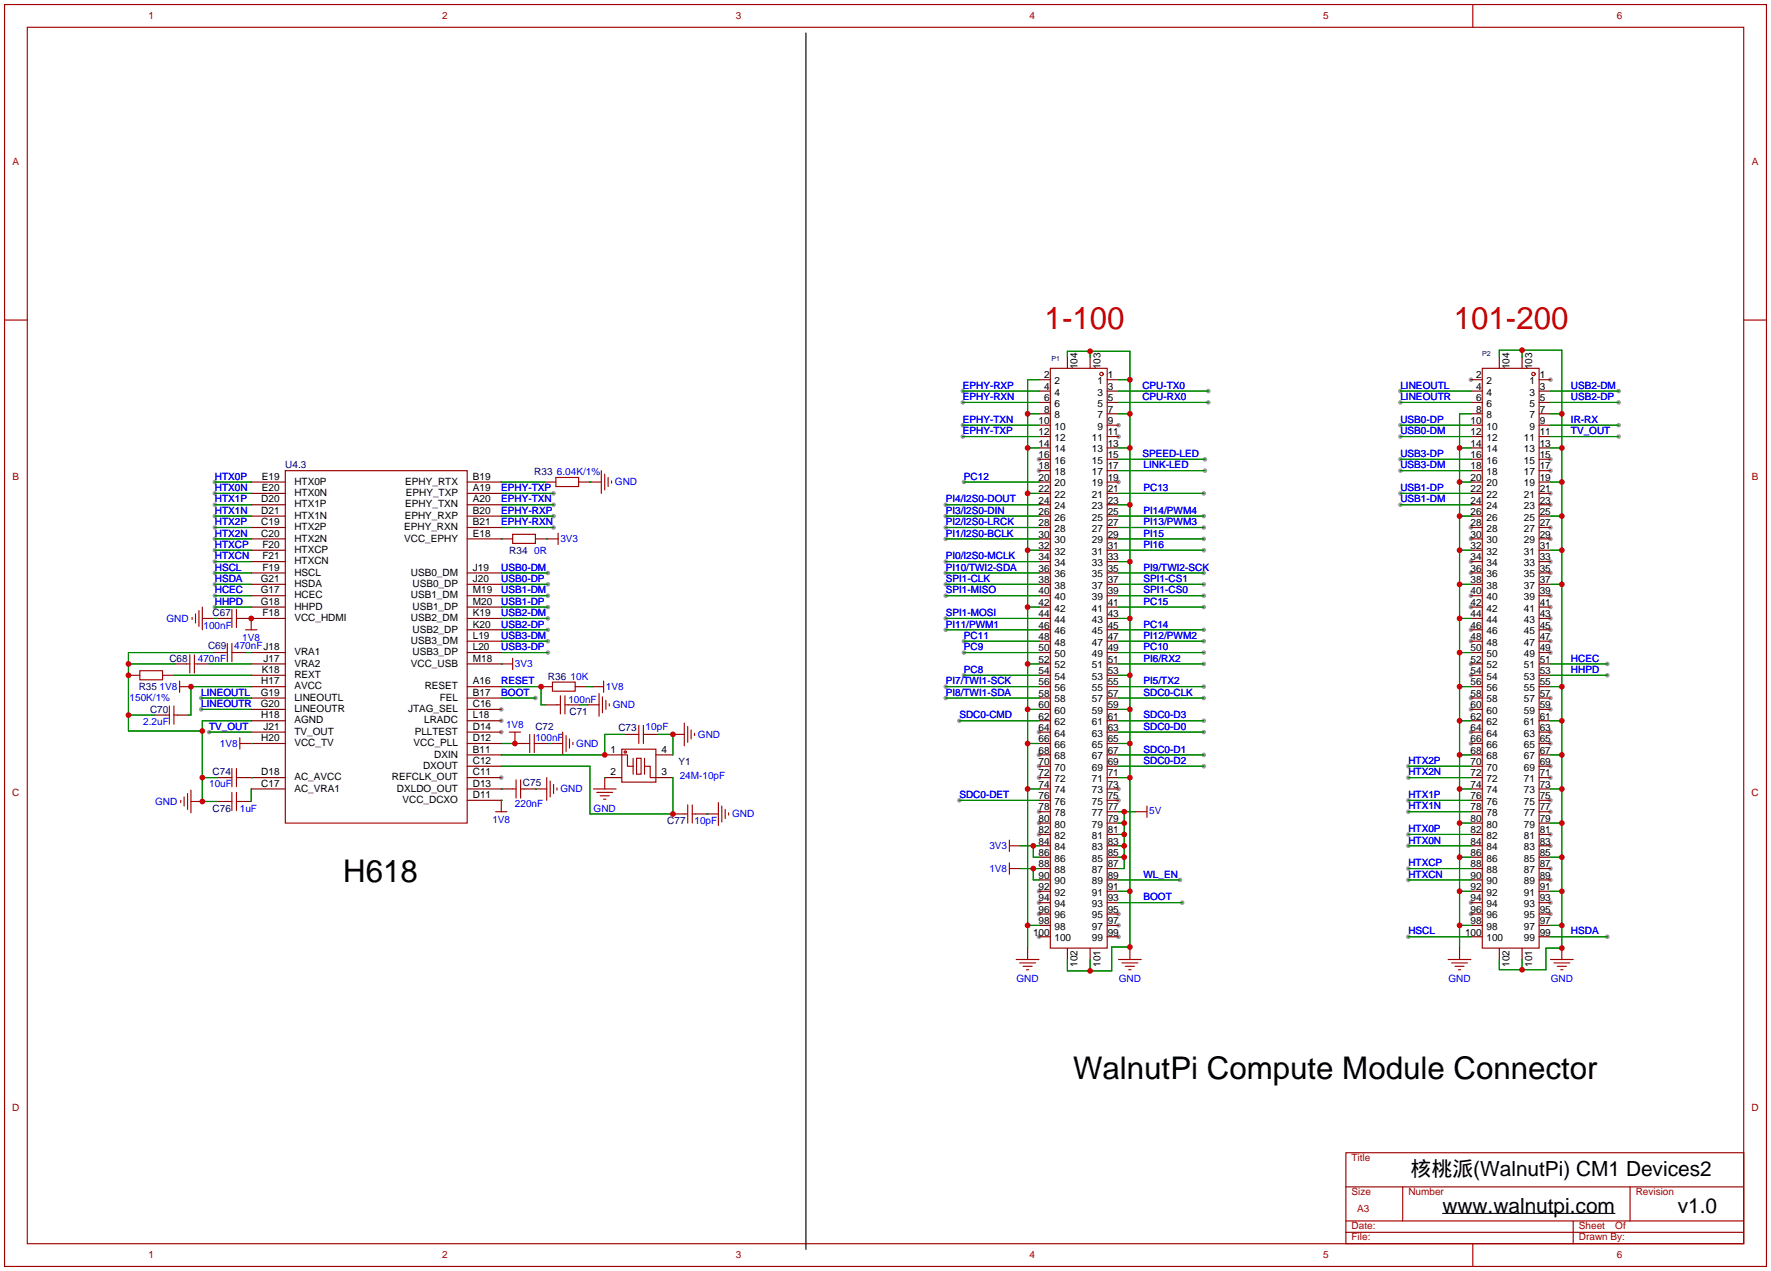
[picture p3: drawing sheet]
<svg xmlns="http://www.w3.org/2000/svg" width="396mm" height="284mm" viewBox="0 0 396 284" stroke-linecap="round" stroke-linejoin="round" font-family="sans-serif">
<defs><g id="words">
<g font-size="7" fill="#f00">
<text x="233.4" y="73.4">1-100</text>
<text x="324.9" y="73.4">101-200</text>
</g>
<g font-size="7">
<text x="76.7" y="197.1">H618</text>
<text x="239.8" y="241">WalnutPi Compute Module Connector</text>
</g>
<g font-size="4.7">
<text x="315.2" y="262.8">核桃派(WalnutPi) CM1 Devices2</text>
<text x="322.3" y="270.9">www.walnutpi.com</text>
<text x="374.9" y="270.9">v1.0</text>
</g>
<g font-size="2.2" fill="#a00000">
<text x="33.2" y="4.2">1</text>
<text x="98.8" y="4.2">2</text>
<text x="164.4" y="4.2">3</text>
<text x="230.1" y="4.2">4</text>
<text x="295.7" y="4.2">5</text>
<text x="361.3" y="4.2">6</text>
<text x="2.8" y="36.9">A</text>
<text x="391.4" y="36.9">A</text>
<text x="2.8" y="107.4">B</text>
<text x="391.4" y="107.4">B</text>
<text x="2.7" y="177.8">C</text>
<text x="391.4" y="177.8">C</text>
<text x="2.7" y="248.3">D</text>
<text x="391.4" y="248.3">D</text>
<text x="302" y="259.3">Title</text>
<text x="302" y="266.9">Size</text>
<text x="314.7" y="266.9">Number</text>
<text x="365.5" y="266.9">Revision</text>
<text x="302" y="274.5">Date:</text>
<text x="303.3" y="270.7">A3</text>
<text x="352.8" y="274.5">Sheet</text>
<text x="360.9" y="274.5">Of</text>
<text x="33.2" y="281">1</text>
<text x="98.8" y="281">2</text>
<text x="164.4" y="281">3</text>
<text x="230.1" y="281">4</text>
<text x="295.7" y="281">5</text>
<text x="302" y="277.1">File:</text>
<text x="352.8" y="277.1">Drawn By:</text>
<text x="361.3" y="281">6</text>
</g>
<g font-size="2.2">
<text x="240.8" y="82.5" transform="rotate(-90 240.8 82.5)">104</text>
<text x="245.9" y="82.5" transform="rotate(-90 245.9 82.5)">103</text>
<text x="337.3" y="82.5" transform="rotate(-90 337.3 82.5)">104</text>
<text x="342.4" y="82.5" transform="rotate(-90 342.4 82.5)">103</text>
<text x="233.3" y="89.6">6</text>
<text x="233.3" y="87.1">4</text>
<text x="233.3" y="84.6">2</text>
<text x="235.6" y="88.4">4</text>
<text x="235.6" y="85.8">2</text>
<text x="245.2" y="85.8">1</text>
<text x="245.2" y="88.4">3</text>
<text x="247.5" y="84.6">1</text>
<text x="247.5" y="87.1">3</text>
<text x="247.5" y="89.6">5</text>
<text x="329.8" y="89.6">6</text>
<text x="329.8" y="87.1">4</text>
<text x="329.8" y="84.6">2</text>
<text x="332.2" y="88.4">4</text>
<text x="332.2" y="85.8">2</text>
<text x="341.7" y="85.8">1</text>
<text x="341.7" y="88.4">3</text>
<text x="344" y="84.6">1</text>
<text x="344" y="87.1">3</text>
<text x="344" y="89.6">5</text>
<text x="232.1" y="94.7">10</text>
<text x="233.3" y="92.2">8</text>
<text x="235.6" y="96">10</text>
<text x="235.6" y="93.5">8</text>
<text x="235.6" y="90.9">6</text>
<text x="245.2" y="90.9">5</text>
<text x="245.2" y="93.5">7</text>
<text x="245.2" y="96">9</text>
<text x="247.5" y="92.2">7</text>
<text x="247.5" y="94.7">9</text>
<text x="328.6" y="94.7">10</text>
<text x="329.8" y="92.2">8</text>
<text x="332.2" y="96">10</text>
<text x="332.2" y="93.5">8</text>
<text x="332.2" y="90.9">6</text>
<text x="341.7" y="90.9">5</text>
<text x="341.7" y="93.5">7</text>
<text x="341.7" y="96">9</text>
<text x="344" y="92.2">7</text>
<text x="344" y="94.7">9</text>
<text x="232.1" y="99.8">14</text>
<text x="232.1" y="97.3">12</text>
<text x="235.6" y="101.1">14</text>
<text x="235.6" y="98.5">12</text>
<text x="244" y="98.5">11</text>
<text x="244" y="101.1">13</text>
<text x="247.5" y="97.3">11</text>
<text x="247.5" y="99.8">13</text>
<text x="328.6" y="99.8">14</text>
<text x="328.6" y="97.3">12</text>
<text x="332.2" y="101.1">14</text>
<text x="332.2" y="98.5">12</text>
<text x="340.5" y="98.5">11</text>
<text x="340.5" y="101.1">13</text>
<text x="344" y="97.3">11</text>
<text x="344" y="99.8">13</text>
<text x="58.5" y="107.2">E19</text>
<text x="105.7" y="107.2">B19</text>
<text x="232.1" y="107.4">20</text>
<text x="232.1" y="104.9">18</text>
<text x="232.1" y="102.3">16</text>
<text x="235.6" y="106.2">18</text>
<text x="235.6" y="103.6">16</text>
<text x="244" y="103.6">15</text>
<text x="244" y="106.2">17</text>
<text x="247.5" y="102.3">15</text>
<text x="247.5" y="104.9">17</text>
<text x="247.5" y="107.4">19</text>
<text x="328.6" y="107.4">20</text>
<text x="328.6" y="104.9">18</text>
<text x="328.6" y="102.3">16</text>
<text x="332.2" y="106.2">18</text>
<text x="332.2" y="103.6">16</text>
<text x="340.5" y="103.6">15</text>
<text x="340.5" y="106.2">17</text>
<text x="344" y="102.3">15</text>
<text x="344" y="104.9">17</text>
<text x="344" y="107.4">19</text>
<text x="58.4" y="112.3">D20</text>
<text x="58.5" y="109.7">E20</text>
<text x="65.8" y="108.3">HTX0P</text>
<text x="65.8" y="110.8">HTX0N</text>
<text x="65.8" y="113.4">HTX1P</text>
<text x="90.6" y="108.3">EPHY_RTX</text>
<text x="90.6" y="113.4">EPHY_TXN</text>
<text x="90.7" y="110.8">EPHY_TXP</text>
<text x="105.7" y="109.7">A19</text>
<text x="105.7" y="112.3">A20</text>
<text x="232.1" y="112.5">24</text>
<text x="232.1" y="110">22</text>
<text x="235.6" y="113.8">24</text>
<text x="235.6" y="111.2">22</text>
<text x="235.6" y="108.7">20</text>
<text x="244" y="108.7">19</text>
<text x="244" y="111.2">21</text>
<text x="244" y="113.8">23</text>
<text x="247.5" y="110">21</text>
<text x="247.5" y="112.5">23</text>
<text x="328.6" y="112.5">24</text>
<text x="328.6" y="110">22</text>
<text x="332.2" y="113.8">24</text>
<text x="332.2" y="111.2">22</text>
<text x="332.2" y="108.7">20</text>
<text x="340.5" y="108.7">19</text>
<text x="340.5" y="111.2">21</text>
<text x="340.5" y="113.8">23</text>
<text x="344" y="110">21</text>
<text x="344" y="112.5">23</text>
<text x="58.4" y="114.8">D21</text>
<text x="58.4" y="117.3">C19</text>
<text x="58.4" y="119.9">C20</text>
<text x="65.8" y="115.9">HTX1N</text>
<text x="65.8" y="118.5">HTX2P</text>
<text x="90.3" y="118.5">EPHY_RXN</text>
<text x="90.4" y="115.9">EPHY_RXP</text>
<text x="105.7" y="114.8">B20</text>
<text x="105.7" y="117.3">B21</text>
<text x="105.7" y="119.9">E18</text>
<text x="232.1" y="117.6">28</text>
<text x="232.1" y="115">26</text>
<text x="235.6" y="118.9">28</text>
<text x="235.6" y="116.3">26</text>
<text x="244" y="116.3">25</text>
<text x="244" y="118.9">27</text>
<text x="247.5" y="115">25</text>
<text x="247.5" y="117.6">27</text>
<text x="328.6" y="117.6">28</text>
<text x="328.6" y="115">26</text>
<text x="332.2" y="118.9">28</text>
<text x="332.2" y="116.3">26</text>
<text x="340.5" y="116.3">25</text>
<text x="340.5" y="118.9">27</text>
<text x="344" y="115">25</text>
<text x="344" y="117.6">27</text>
<text x="58.6" y="122.4">F20</text>
<text x="58.6" y="125">F21</text>
<text x="65.8" y="121">HTX2N</text>
<text x="65.8" y="123.5">HTXCP</text>
<text x="90.3" y="121">VCC_EPHY</text>
<text x="232.1" y="125.2">34</text>
<text x="232.1" y="122.7">32</text>
<text x="232.1" y="120.1">30</text>
<text x="235.6" y="123.9">32</text>
<text x="235.6" y="121.4">30</text>
<text x="244" y="121.4">29</text>
<text x="244" y="123.9">31</text>
<text x="247.5" y="120.1">29</text>
<text x="247.5" y="122.7">31</text>
<text x="247.5" y="125.2">33</text>
<text x="328.6" y="125.2">34</text>
<text x="328.6" y="122.7">32</text>
<text x="328.6" y="120.1">30</text>
<text x="332.2" y="123.9">32</text>
<text x="332.2" y="121.4">30</text>
<text x="340.5" y="121.4">29</text>
<text x="340.5" y="123.9">31</text>
<text x="344" y="120.1">29</text>
<text x="344" y="122.7">31</text>
<text x="344" y="125.2">33</text>
<text x="58.3" y="130">G21</text>
<text x="58.6" y="127.5">F19</text>
<text x="65.8" y="126.1">HTXCN</text>
<text x="65.8" y="128.6">HSCL</text>
<text x="65.8" y="131.2">HSDA</text>
<text x="91.8" y="128.6">USB0_DM</text>
<text x="92.2" y="131.2">USB0_DP</text>
<text x="105.7" y="127.5">J19</text>
<text x="105.7" y="130">J20</text>
<text x="232.1" y="130.3">38</text>
<text x="232.1" y="127.7">36</text>
<text x="235.6" y="131.6">38</text>
<text x="235.6" y="129">36</text>
<text x="235.6" y="126.5">34</text>
<text x="244" y="126.5">33</text>
<text x="244" y="129">35</text>
<text x="244" y="131.6">37</text>
<text x="247.5" y="127.7">35</text>
<text x="247.5" y="130.3">37</text>
<text x="328.6" y="130.3">38</text>
<text x="328.6" y="127.7">36</text>
<text x="332.2" y="131.6">38</text>
<text x="332.2" y="129">36</text>
<text x="332.2" y="126.5">34</text>
<text x="340.5" y="126.5">33</text>
<text x="340.5" y="129">35</text>
<text x="340.5" y="131.6">37</text>
<text x="344" y="127.7">35</text>
<text x="344" y="130.3">37</text>
<text x="58.3" y="132.6">G17</text>
<text x="58.3" y="135.1">G18</text>
<text x="58.6" y="137.7">F18</text>
<text x="65.8" y="133.7">HCEC</text>
<text x="65.8" y="136.2">HHPD</text>
<text x="91.8" y="133.7">USB1_DM</text>
<text x="92.2" y="136.2">USB1_DP</text>
<text x="105.7" y="132.6">M19</text>
<text x="105.7" y="135.1">M20</text>
<text x="105.7" y="137.7">K19</text>
<text x="232.1" y="137.9">44</text>
<text x="232.1" y="135.4">42</text>
<text x="232.1" y="132.8">40</text>
<text x="235.6" y="136.6">42</text>
<text x="235.6" y="134.1">40</text>
<text x="244" y="134.1">39</text>
<text x="244" y="136.6">41</text>
<text x="247.5" y="132.8">39</text>
<text x="247.5" y="135.4">41</text>
<text x="247.5" y="137.9">43</text>
<text x="328.6" y="137.9">44</text>
<text x="328.6" y="135.4">42</text>
<text x="328.6" y="132.8">40</text>
<text x="332.2" y="136.6">42</text>
<text x="332.2" y="134.1">40</text>
<text x="340.5" y="134.1">39</text>
<text x="340.5" y="136.6">41</text>
<text x="344" y="132.8">39</text>
<text x="344" y="135.4">41</text>
<text x="344" y="137.9">43</text>
<text x="65.8" y="138.8">VCC_HDMI</text>
<text x="91.8" y="138.8">USB2_DM</text>
<text x="91.8" y="143.9">USB3_DM</text>
<text x="92.2" y="141.3">USB2_DP</text>
<text x="105.7" y="140.2">K20</text>
<text x="105.7" y="142.7">L19</text>
<text x="232.1" y="143">48</text>
<text x="232.1" y="140.4">46</text>
<text x="235.6" y="141.7">46</text>
<text x="235.6" y="139.2">44</text>
<text x="244" y="139.2">43</text>
<text x="244" y="141.7">45</text>
<text x="247.5" y="140.4">45</text>
<text x="247.5" y="143">47</text>
<text x="328.6" y="143">48</text>
<text x="328.6" y="140.4">46</text>
<text x="332.2" y="141.7">46</text>
<text x="332.2" y="139.2">44</text>
<text x="340.5" y="139.2">43</text>
<text x="340.5" y="141.7">45</text>
<text x="344" y="140.4">45</text>
<text x="344" y="143">47</text>
<text x="58.9" y="147.8">J17</text>
<text x="65.8" y="146.4">VRA1</text>
<text x="65.8" y="148.9">VRA2</text>
<text x="91.8" y="148.9">VCC_USB</text>
<text x="92.2" y="146.4">USB3_DP</text>
<text x="105.7" y="145.3">L20</text>
<text x="105.7" y="147.8">M18</text>
<text x="232.1" y="148.1">52</text>
<text x="232.1" y="145.5">50</text>
<text x="235.6" y="149.3">52</text>
<text x="235.6" y="146.8">50</text>
<text x="235.6" y="144.3">48</text>
<text x="244" y="144.3">47</text>
<text x="244" y="146.8">49</text>
<text x="244" y="149.3">51</text>
<text x="247.5" y="145.5">49</text>
<text x="247.5" y="148.1">51</text>
<text x="328.6" y="148.1">52</text>
<text x="328.6" y="145.5">50</text>
<text x="332.2" y="149.3">52</text>
<text x="332.2" y="146.8">50</text>
<text x="332.2" y="144.3">48</text>
<text x="340.5" y="144.3">47</text>
<text x="340.5" y="146.8">49</text>
<text x="340.5" y="149.3">51</text>
<text x="344" y="145.5">49</text>
<text x="344" y="148.1">51</text>
<text x="58.3" y="155.4">G19</text>
<text x="58.4" y="152.9">H17</text>
<text x="58.5" y="150.4">K18</text>
<text x="65.8" y="151.5">REXT</text>
<text x="65.8" y="154">AVCC</text>
<text x="94.9" y="154">RESET</text>
<text x="105.7" y="152.9">A16</text>
<text x="105.7" y="155.4">B17</text>
<text x="232.1" y="155.7">58</text>
<text x="232.1" y="153.1">56</text>
<text x="232.1" y="150.6">54</text>
<text x="235.6" y="154.4">56</text>
<text x="235.6" y="151.9">54</text>
<text x="244" y="151.9">53</text>
<text x="244" y="154.4">55</text>
<text x="247.5" y="150.6">53</text>
<text x="247.5" y="153.1">55</text>
<text x="247.5" y="155.7">57</text>
<text x="328.6" y="155.7">58</text>
<text x="328.6" y="153.1">56</text>
<text x="328.6" y="150.6">54</text>
<text x="332.2" y="154.4">56</text>
<text x="332.2" y="151.9">54</text>
<text x="340.5" y="151.9">53</text>
<text x="340.5" y="154.4">55</text>
<text x="344" y="150.6">53</text>
<text x="344" y="153.1">55</text>
<text x="344" y="155.7">57</text>
<text x="58.3" y="158">G20</text>
<text x="58.4" y="160.5">H18</text>
<text x="65.8" y="156.6">LINEOUTL</text>
<text x="65.8" y="159.1">LINEOUTR</text>
<text x="65.8" y="161.6">AGND</text>
<text x="91.2" y="159.1">JTAG_SEL</text>
<text x="94.8" y="161.6">LRADC</text>
<text x="98.3" y="156.6">FEL</text>
<text x="105.7" y="158">C16</text>
<text x="105.7" y="160.5">L18</text>
<text x="232.1" y="160.8">62</text>
<text x="232.1" y="158.2">60</text>
<text x="235.6" y="159.5">60</text>
<text x="235.6" y="157">58</text>
<text x="244" y="157">57</text>
<text x="244" y="159.5">59</text>
<text x="247.5" y="158.2">59</text>
<text x="247.5" y="160.8">61</text>
<text x="328.6" y="160.8">62</text>
<text x="328.6" y="158.2">60</text>
<text x="332.2" y="159.5">60</text>
<text x="332.2" y="157">58</text>
<text x="340.5" y="157">57</text>
<text x="340.5" y="159.5">59</text>
<text x="344" y="158.2">59</text>
<text x="344" y="160.8">61</text>
<text x="58.4" y="165.6">H20</text>
<text x="58.9" y="163.1">J21</text>
<text x="65.8" y="164.2">TV_OUT</text>
<text x="65.8" y="166.7">VCC_TV</text>
<text x="92.4" y="166.7">VCC_PLL</text>
<text x="92.7" y="164.2">PLLTEST</text>
<text x="105.7" y="165.6">D12</text>
<text x="105.7" y="163.1">D14</text>
<text x="232.1" y="165.8">66</text>
<text x="232.1" y="163.3">64</text>
<text x="235.6" y="167.1">66</text>
<text x="235.6" y="164.6">64</text>
<text x="235.6" y="162">62</text>
<text x="244" y="162">61</text>
<text x="244" y="164.6">63</text>
<text x="244" y="167.1">65</text>
<text x="247.5" y="163.3">63</text>
<text x="247.5" y="165.8">65</text>
<text x="328.6" y="165.8">66</text>
<text x="328.6" y="163.3">64</text>
<text x="332.2" y="167.1">66</text>
<text x="332.2" y="164.6">64</text>
<text x="332.2" y="162">62</text>
<text x="340.5" y="162">61</text>
<text x="340.5" y="164.6">63</text>
<text x="340.5" y="167.1">65</text>
<text x="344" y="163.3">63</text>
<text x="344" y="165.8">65</text>
<text x="58.4" y="173.2">D18</text>
<text x="94.5" y="171.8">DXOUT</text>
<text x="97" y="169.3">DXIN</text>
<text x="105.7" y="168.1">B11</text>
<text x="105.7" y="170.7">C12</text>
<text x="105.7" y="173.2">C11</text>
<text x="136.4" y="168.1">1</text>
<text x="136.4" y="173.2">2</text>
<text x="147.8" y="173.2">3</text>
<text x="147.8" y="168.1">4</text>
<text x="232.1" y="173.5">72</text>
<text x="232.1" y="170.9">70</text>
<text x="232.1" y="168.4">68</text>
<text x="235.6" y="172.2">70</text>
<text x="235.6" y="169.7">68</text>
<text x="244" y="169.7">67</text>
<text x="244" y="172.2">69</text>
<text x="247.5" y="168.4">67</text>
<text x="247.5" y="170.9">69</text>
<text x="247.5" y="173.5">71</text>
<text x="328.6" y="173.5">72</text>
<text x="328.6" y="170.9">70</text>
<text x="328.6" y="168.4">68</text>
<text x="332.2" y="172.2">70</text>
<text x="332.2" y="169.7">68</text>
<text x="340.5" y="169.7">67</text>
<text x="340.5" y="172.2">69</text>
<text x="344" y="168.4">67</text>
<text x="344" y="170.9">69</text>
<text x="344" y="173.5">71</text>
<text x="58.4" y="175.8">C17</text>
<text x="65.8" y="174.3">AC_AVCC</text>
<text x="65.8" y="176.9">AC_VRA1</text>
<text x="87.6" y="174.3">REFCLK_OUT</text>
<text x="88.7" y="176.9">DXLDO_OUT</text>
<text x="89.9" y="179.4">VCC_DCXO</text>
<text x="105.7" y="178.3">D11</text>
<text x="105.7" y="175.8">D13</text>
<text x="232.1" y="178.5">76</text>
<text x="232.1" y="176">74</text>
<text x="235.6" y="179.8">76</text>
<text x="235.6" y="177.3">74</text>
<text x="235.6" y="174.7">72</text>
<text x="244" y="174.7">71</text>
<text x="244" y="177.3">73</text>
<text x="244" y="179.8">75</text>
<text x="247.5" y="176">73</text>
<text x="247.5" y="178.5">75</text>
<text x="328.6" y="178.5">76</text>
<text x="328.6" y="176">74</text>
<text x="332.2" y="179.8">76</text>
<text x="332.2" y="177.3">74</text>
<text x="332.2" y="174.7">72</text>
<text x="340.5" y="174.7">71</text>
<text x="340.5" y="177.3">73</text>
<text x="340.5" y="179.8">75</text>
<text x="344" y="176">73</text>
<text x="344" y="178.5">75</text>
<text x="232.1" y="183.6">80</text>
<text x="232.1" y="181.1">78</text>
<text x="235.6" y="184.9">80</text>
<text x="235.6" y="182.4">78</text>
<text x="244" y="182.4">77</text>
<text x="244" y="184.9">79</text>
<text x="247.5" y="181.1">77</text>
<text x="247.5" y="183.6">79</text>
<text x="328.6" y="183.6">80</text>
<text x="328.6" y="181.1">78</text>
<text x="332.2" y="184.9">80</text>
<text x="332.2" y="182.4">78</text>
<text x="340.5" y="182.4">77</text>
<text x="340.5" y="184.9">79</text>
<text x="344" y="181.1">77</text>
<text x="344" y="183.6">79</text>
<text x="232.1" y="191.2">86</text>
<text x="232.1" y="188.7">84</text>
<text x="232.1" y="186.2">82</text>
<text x="235.6" y="190">84</text>
<text x="235.6" y="187.4">82</text>
<text x="244" y="187.4">81</text>
<text x="244" y="190">83</text>
<text x="247.5" y="186.2">81</text>
<text x="247.5" y="188.7">83</text>
<text x="247.5" y="191.2">85</text>
<text x="328.6" y="191.2">86</text>
<text x="328.6" y="188.7">84</text>
<text x="328.6" y="186.2">82</text>
<text x="332.2" y="190">84</text>
<text x="332.2" y="187.4">82</text>
<text x="340.5" y="187.4">81</text>
<text x="340.5" y="190">83</text>
<text x="344" y="186.2">81</text>
<text x="344" y="188.7">83</text>
<text x="344" y="191.2">85</text>
<text x="232.1" y="196.3">90</text>
<text x="232.1" y="193.8">88</text>
<text x="235.6" y="197.6">90</text>
<text x="235.6" y="195.1">88</text>
<text x="235.6" y="192.5">86</text>
<text x="244" y="192.5">85</text>
<text x="244" y="195.1">87</text>
<text x="244" y="197.6">89</text>
<text x="247.5" y="193.8">87</text>
<text x="247.5" y="196.3">89</text>
<text x="328.6" y="196.3">90</text>
<text x="328.6" y="193.8">88</text>
<text x="332.2" y="197.6">90</text>
<text x="332.2" y="195.1">88</text>
<text x="332.2" y="192.5">86</text>
<text x="340.5" y="192.5">85</text>
<text x="340.5" y="195.1">87</text>
<text x="340.5" y="197.6">89</text>
<text x="344" y="193.8">87</text>
<text x="344" y="196.3">89</text>
<text x="232.1" y="203.9">96</text>
<text x="232.1" y="201.4">94</text>
<text x="232.1" y="198.9">92</text>
<text x="235.6" y="202.7">94</text>
<text x="235.6" y="200.1">92</text>
<text x="244" y="200.1">91</text>
<text x="244" y="202.7">93</text>
<text x="247.5" y="198.9">91</text>
<text x="247.5" y="201.4">93</text>
<text x="247.5" y="203.9">95</text>
<text x="328.6" y="203.9">96</text>
<text x="328.6" y="201.4">94</text>
<text x="328.6" y="198.9">92</text>
<text x="332.2" y="202.7">94</text>
<text x="332.2" y="200.1">92</text>
<text x="340.5" y="200.1">91</text>
<text x="340.5" y="202.7">93</text>
<text x="344" y="198.9">91</text>
<text x="344" y="201.4">93</text>
<text x="344" y="203.9">95</text>
<text x="230.8" y="209">100</text>
<text x="232.1" y="206.5">98</text>
<text x="235.6" y="207.8">98</text>
<text x="235.6" y="205.2">96</text>
<text x="244" y="205.2">95</text>
<text x="244" y="207.8">97</text>
<text x="247.5" y="206.5">97</text>
<text x="247.5" y="209">99</text>
<text x="327.4" y="209">100</text>
<text x="328.6" y="206.5">98</text>
<text x="332.2" y="207.8">98</text>
<text x="332.2" y="205.2">96</text>
<text x="340.5" y="205.2">95</text>
<text x="340.5" y="207.8">97</text>
<text x="344" y="206.5">97</text>
<text x="344" y="209">99</text>
<text x="235.6" y="210.3">100</text>
<text x="244" y="210.3">99</text>
<text x="332.2" y="210.3">100</text>
<text x="340.5" y="210.3">99</text>
<text x="240.8" y="216.1" transform="rotate(-90 240.8 216.1)">102</text>
<text x="245.9" y="216.1" transform="rotate(-90 245.9 216.1)">101</text>
<text x="337.3" y="216.1" transform="rotate(-90 337.3 216.1)">102</text>
<text x="342.4" y="216.1" transform="rotate(-90 342.4 216.1)">101</text>
</g>
<g font-size="2.2" fill="#00f">
<text x="215.1" y="86.9">EPHY-RXP</text>
<text x="215.1" y="89.4">EPHY-RXN</text>
<text x="255.3" y="86.9">CPU-TX0</text>
<text x="255.3" y="89.4">CPU-RX0</text>
<text x="312.9" y="86.9">LINEOUTL</text>
<text x="312.9" y="89.4">LINEOUTR</text>
<text x="351" y="86.9">USB2-DM</text>
<text x="351" y="89.4">USB2-DP</text>
<text x="215.1" y="94.5">EPHY-TXN</text>
<text x="312.9" y="94.5">USB0-DP</text>
<text x="351" y="94.5">IR-RX</text>
<text x="215.1" y="97">EPHY-TXP</text>
<text x="312.9" y="97">USB0-DM</text>
<text x="351" y="97">TV_OUT</text>
<text x="48" y="107.2">HTX0P</text>
<text x="124.5" y="106.2">6.04K/1%</text>
<text x="215.4" y="107.2">PC12</text>
<text x="255.3" y="102.1">SPEED-LED</text>
<text x="255.5" y="104.6">LINK-LED</text>
<text x="312.9" y="102.1">USB3-DP</text>
<text x="312.9" y="104.6">USB3-DM</text>
<text x="48" y="112.3">HTX1P</text>
<text x="48" y="109.7">HTX0N</text>
<text x="112" y="109.7">EPHY-TXP</text>
<text x="112" y="112.3">EPHY-TXN</text>
<text x="137.4" y="108.5">GND</text>
<text x="211.3" y="112.3">PI4/I2S0-DOUT</text>
<text x="255.5" y="109.7">PC13</text>
<text x="312.9" y="109.7">USB1-DP</text>
<text x="312.9" y="112.3">USB1-DM</text>
<text x="48" y="119.9">HTX2N</text>
<text x="48" y="117.3">HTX2P</text>
<text x="48" y="114.8">HTX1N</text>
<text x="112" y="114.8">EPHY-RXP</text>
<text x="112" y="117.3">EPHY-RXN</text>
<text x="211.3" y="114.8">PI3/I2S0-DIN</text>
<text x="211.3" y="117.3">PI2/I2S0-LRCK</text>
<text x="211.3" y="119.9">PI1/I2S0-BCLK</text>
<text x="255.5" y="114.8">PI14/PWM4</text>
<text x="255.5" y="117.3">PI13/PWM3</text>
<text x="255.5" y="119.9">PI15</text>
<text x="48" y="125">HTXCN</text>
<text x="48" y="122.4">HTXCP</text>
<text x="119.4" y="123.7">0R</text>
<text x="125.2" y="121.2">3V3</text>
<text x="211.3" y="125">PI0/I2S0-MCLK</text>
<text x="255.5" y="122.4">PI16</text>
<text x="48" y="127.5">HSCL</text>
<text x="48" y="130">HSDA</text>
<text x="112" y="127.5">USB0-DM</text>
<text x="112" y="130">USB0-DP</text>
<text x="211.3" y="127.5">PI10/TWI2-SDA</text>
<text x="211.3" y="130">SPI1-CLK</text>
<text x="255.5" y="127.5">PI9/TWI2-SCK</text>
<text x="255.5" y="130">SPI1-CS1</text>
<text x="48" y="135.1">HHPD</text>
<text x="48" y="132.6">HCEC</text>
<text x="112" y="132.6">USB1-DM</text>
<text x="112" y="135.1">USB1-DP</text>
<text x="112" y="137.7">USB2-DM</text>
<text x="211.3" y="132.6">SPI1-MISO</text>
<text x="211.3" y="137.7">SPI1-MOSI</text>
<text x="255.5" y="132.6">SPI1-CS0</text>
<text x="255.5" y="135.1">PC15</text>
<text x="37.2" y="138.9">GND</text>
<text x="45.5" y="140.5">100nF</text>
<text x="54.1" y="143.3">1V8</text>
<text x="112" y="140.2">USB2-DP</text>
<text x="112" y="142.7">USB3-DM</text>
<text x="211.3" y="140.2">PI11/PWM1</text>
<text x="215.4" y="142.7">PC11</text>
<text x="255.5" y="142.7">PI12/PWM2</text>
<text x="255.5" y="140.2">PC14</text>
<text x="44.2" y="147.8">470nF</text>
<text x="52.3" y="145">470nFJ18</text>
<text x="112" y="145.3">USB3-DP</text>
<text x="115.1" y="149.1">3V3</text>
<text x="215.4" y="145.3">PC9</text>
<text x="255.5" y="147.8">PI6/RX2</text>
<text x="255.5" y="145.3">PC10</text>
<text x="351" y="147.8">HCEC</text>
<text x="35.6" y="154.2">1V8</text>
<text x="45" y="155.4">LINEOUTL</text>
<text x="112" y="152.9">RESET</text>
<text x="112" y="155.4">BOOT</text>
<text x="127.5" y="151.9">10K</text>
<text x="135.4" y="154.2">1V8</text>
<text x="211.3" y="152.9">PI7/TWI1-SCK</text>
<text x="211.3" y="155.4">PI8/TWI1-SDA</text>
<text x="215.4" y="150.4">PC8</text>
<text x="255.5" y="152.9">PI5/TX2</text>
<text x="255.5" y="155.4">SDC0-CLK</text>
<text x="351" y="150.4">HHPD</text>
<text x="29" y="156.7">150K/1%</text>
<text x="45" y="158">LINEOUTR</text>
<text x="127" y="157">100nF</text>
<text x="136.9" y="158.2">GND</text>
<text x="214.4" y="160.5">SDC0-CMD</text>
<text x="255.5" y="160.5">SDC0-D3</text>
<text x="32" y="162.1">2.2uF</text>
<text x="46.7" y="163.1">TV_OUT</text>
<text x="49.1" y="166.9">1V8</text>
<text x="113.1" y="162.6">1V8</text>
<text x="119.6" y="165.6">100nF</text>
<text x="128.8" y="166.9">GND</text>
<text x="144.3" y="163.1">10pF</text>
<text x="156" y="164.8">GND</text>
<text x="255.5" y="163.1">SDC0-D0</text>
<text x="151.9" y="174">24M-10pF</text>
<text x="255.5" y="168.1">SDC0-D1</text>
<text x="255.5" y="170.7">SDC0-D2</text>
<text x="314.7" y="170.7">HTX2P</text>
<text x="314.7" y="173.2">HTX2N</text>
<text x="34.7" y="179.8">GND</text>
<text x="46.7" y="175.8">10uF</text>
<text x="125.2" y="177">GND</text>
<text x="214.4" y="178.3">SDC0-DET</text>
<text x="314.7" y="178.3">HTX1P</text>
<text x="53.6" y="181.4">1uF</text>
<text x="110" y="183.9">1V8</text>
<text x="115.1" y="180.3">220nF</text>
<text x="132.6" y="181.4">GND</text>
<text x="155.2" y="184.2">10pF</text>
<text x="163.6" y="182.6">GND</text>
<text x="256.8" y="181.8">5V</text>
<text x="314.7" y="180.8">HTX1N</text>
<text x="314.7" y="185.9">HTX0P</text>
<text x="221.1" y="189.7">3V3</text>
<text x="314.7" y="188.5">HTX0N</text>
<text x="221.1" y="194.8">1V8</text>
<text x="255.5" y="196.1">WL_EN</text>
<text x="314.7" y="193.5">HTXCP</text>
<text x="314.7" y="196.1">HTXCN</text>
<text x="255.5" y="201.2">BOOT</text>
<text x="314.7" y="208.8">HSCL</text>
<text x="351" y="208.8">HSDA</text>
<text x="227.1" y="219.5">GND</text>
<text x="250" y="219.5">GND</text>
<text x="323.7" y="219.5">GND</text>
<text x="346.5" y="219.5">GND</text>
</g>
<g font-size="2.2" fill="#000080">
<text x="63.8" y="104.6">U4.3</text>
<text x="119.4" y="106.2">R33</text>
<text x="113.8" y="123.7">R34</text>
<text x="47.5" y="137.7">C67</text>
<text x="37.8" y="147.8">C68</text>
<text x="46.5" y="145">C69</text>
<text x="31" y="154.2">R35</text>
<text x="122.4" y="151.9">R36</text>
<text x="33.5" y="159.3">C70</text>
<text x="127.3" y="159.8">C71</text>
<text x="119.6" y="163.1">C72</text>
<text x="138.2" y="163.3">C73</text>
<text x="47.5" y="173.2">C74</text>
<text x="151.6" y="170.9">Y1</text>
<text x="116.8" y="175.5">C75</text>
<text x="47.5" y="181.4">C76</text>
<text x="149.1" y="184.2">C77</text>
</g>
<g font-size="1.6" fill="#000080">
<text x="234.9" y="80.7">P1</text>
<text x="331.2" y="79.5">P2</text>
</g>
</g></defs>
<g fill="#999">
<circle cx="112" cy="158.5" r=".51"/>
<circle cx="112" cy="161" r=".51"/>
<circle cx="112" cy="173.7" r=".51"/>
<circle cx="112" cy="163.6" r=".51"/>
<circle cx="232.2" cy="209.3" r=".51"/>
<circle cx="232.2" cy="204.2" r=".51"/>
<circle cx="232.2" cy="201.7" r=".51"/>
<circle cx="249.9" cy="95" r=".51"/>
<circle cx="232.2" cy="199.1" r=".51"/>
<circle cx="249.9" cy="97.5" r=".51"/>
<circle cx="249.9" cy="107.7" r=".51"/>
<circle cx="232.2" cy="186.4" r=".51"/>
<circle cx="232.2" cy="183.9" r=".51"/>
<circle cx="232.2" cy="181.4" r=".51"/>
<circle cx="232.2" cy="173.7" r=".51"/>
<circle cx="232.2" cy="171.2" r=".51"/>
<circle cx="232.2" cy="168.7" r=".51"/>
<circle cx="232.2" cy="163.6" r=".51"/>
<circle cx="249.9" cy="176.3" r=".51"/>
<circle cx="249.9" cy="178.8" r=".51"/>
<circle cx="232.2" cy="105.2" r=".51"/>
<circle cx="232.2" cy="102.6" r=".51"/>
<circle cx="249.9" cy="204.2" r=".51"/>
<circle cx="249.9" cy="206.8" r=".51"/>
<circle cx="249.9" cy="209.3" r=".51"/>
<circle cx="346.5" cy="84.8" r=".51"/>
<circle cx="328.7" cy="204.2" r=".51"/>
<circle cx="328.7" cy="201.7" r=".51"/>
<circle cx="346.5" cy="102.6" r=".51"/>
<circle cx="346.5" cy="105.2" r=".51"/>
<circle cx="346.5" cy="110.2" r=".51"/>
<circle cx="346.5" cy="112.8" r=".51"/>
<circle cx="346.5" cy="117.9" r=".51"/>
<circle cx="346.5" cy="120.4" r=".51"/>
<circle cx="346.5" cy="125.5" r=".51"/>
<circle cx="346.5" cy="128" r=".51"/>
<circle cx="328.7" cy="166.1" r=".51"/>
<circle cx="328.7" cy="163.6" r=".51"/>
<circle cx="346.5" cy="133.1" r=".51"/>
<circle cx="346.5" cy="135.6" r=".51"/>
<circle cx="328.7" cy="158.5" r=".51"/>
<circle cx="346.5" cy="138.2" r=".51"/>
<circle cx="328.7" cy="156" r=".51"/>
<circle cx="346.5" cy="140.7" r=".51"/>
<circle cx="346.5" cy="143.3" r=".51"/>
<circle cx="328.7" cy="150.9" r=".51"/>
<circle cx="346.5" cy="145.8" r=".51"/>
<circle cx="328.7" cy="148.3" r=".51"/>
<circle cx="328.7" cy="143.3" r=".51"/>
<circle cx="328.7" cy="140.7" r=".51"/>
<circle cx="346.5" cy="156" r=".51"/>
<circle cx="346.5" cy="158.5" r=".51"/>
<circle cx="328.7" cy="135.6" r=".51"/>
<circle cx="328.7" cy="133.1" r=".51"/>
<circle cx="346.5" cy="163.6" r=".51"/>
<circle cx="346.5" cy="166.1" r=".51"/>
<circle cx="328.7" cy="128" r=".51"/>
<circle cx="328.7" cy="125.5" r=".51"/>
<circle cx="346.5" cy="171.2" r=".51"/>
<circle cx="346.5" cy="173.7" r=".51"/>
<circle cx="328.7" cy="120.4" r=".51"/>
<circle cx="328.7" cy="117.9" r=".51"/>
<circle cx="346.5" cy="178.8" r=".51"/>
<circle cx="346.5" cy="181.4" r=".51"/>
<circle cx="346.5" cy="186.4" r=".51"/>
<circle cx="346.5" cy="189" r=".51"/>
<circle cx="346.5" cy="194.1" r=".51"/>
<circle cx="346.5" cy="196.6" r=".51"/>
<circle cx="346.5" cy="201.7" r=".51"/>
<circle cx="346.5" cy="204.2" r=".51"/>
<circle cx="328.7" cy="84.8" r=".51"/>
<circle cx="48" cy="112.8" r=".51"/>
<circle cx="48" cy="110.2" r=".51"/>
<circle cx="48" cy="107.7" r=".51"/>
<circle cx="48" cy="120.4" r=".51"/>
<circle cx="48" cy="117.9" r=".51"/>
<circle cx="48" cy="115.3" r=".51"/>
<circle cx="48" cy="128" r=".51"/>
<circle cx="48" cy="125.5" r=".51"/>
<circle cx="48" cy="122.9" r=".51"/>
<circle cx="48" cy="135.6" r=".51"/>
<circle cx="48" cy="133.1" r=".51"/>
<circle cx="48" cy="130.6" r=".51"/>
<circle cx="122.4" cy="128" r=".51"/>
<circle cx="122.4" cy="130.6" r=".51"/>
<circle cx="122.4" cy="133.1" r=".51"/>
<circle cx="122.4" cy="135.6" r=".51"/>
<circle cx="122.4" cy="138.2" r=".51"/>
<circle cx="122.4" cy="140.7" r=".51"/>
<circle cx="122.4" cy="143.3" r=".51"/>
<circle cx="122.4" cy="145.8" r=".51"/>
<circle cx="123.7" cy="110.2" r=".51"/>
<circle cx="123.7" cy="112.8" r=".51"/>
<circle cx="123.7" cy="115.3" r=".51"/>
<circle cx="123.7" cy="117.9" r=".51"/>
<circle cx="45" cy="156" r=".51"/>
<circle cx="45" cy="158.5" r=".51"/>
<circle cx="215.1" cy="87.4" r=".51"/>
<circle cx="215.1" cy="89.9" r=".51"/>
<circle cx="215.1" cy="95" r=".51"/>
<circle cx="215.1" cy="97.5" r=".51"/>
<circle cx="269.2" cy="102.6" r=".51"/>
<circle cx="269.2" cy="105.2" r=".51"/>
<circle cx="215.4" cy="107.7" r=".51"/>
<circle cx="269" cy="110.2" r=".51"/>
<circle cx="211.3" cy="112.8" r=".51"/>
<circle cx="211.3" cy="115.3" r=".51"/>
<circle cx="211.3" cy="117.9" r=".51"/>
<circle cx="211.3" cy="120.4" r=".51"/>
<circle cx="211.3" cy="125.5" r=".51"/>
<circle cx="211.3" cy="128" r=".51"/>
<circle cx="211.3" cy="130.6" r=".51"/>
<circle cx="211.3" cy="133.1" r=".51"/>
<circle cx="211.3" cy="138.2" r=".51"/>
<circle cx="211.3" cy="140.7" r=".51"/>
<circle cx="211.3" cy="153.4" r=".51"/>
<circle cx="211.3" cy="156" r=".51"/>
<circle cx="269" cy="115.3" r=".51"/>
<circle cx="269" cy="117.9" r=".51"/>
<circle cx="269" cy="120.4" r=".51"/>
<circle cx="269" cy="122.9" r=".51"/>
<circle cx="269" cy="128" r=".51"/>
<circle cx="269" cy="130.6" r=".51"/>
<circle cx="269" cy="133.1" r=".51"/>
<circle cx="269" cy="143.3" r=".51"/>
<circle cx="269" cy="148.3" r=".51"/>
<circle cx="269" cy="153.4" r=".51"/>
<circle cx="269" cy="156" r=".51"/>
<circle cx="214.4" cy="161" r=".51"/>
<circle cx="269" cy="161" r=".51"/>
<circle cx="269" cy="163.6" r=".51"/>
<circle cx="269" cy="168.7" r=".51"/>
<circle cx="269" cy="171.2" r=".51"/>
<circle cx="214.4" cy="178.8" r=".51"/>
<circle cx="263.7" cy="196.6" r=".51"/>
<circle cx="312.9" cy="87.4" r=".51"/>
<circle cx="312.9" cy="89.9" r=".51"/>
<circle cx="312.9" cy="95" r=".51"/>
<circle cx="312.9" cy="97.5" r=".51"/>
<circle cx="312.9" cy="102.6" r=".51"/>
<circle cx="312.9" cy="105.2" r=".51"/>
<circle cx="312.9" cy="110.2" r=".51"/>
<circle cx="312.9" cy="112.8" r=".51"/>
<circle cx="46.7" cy="163.6" r=".51"/>
<circle cx="361.7" cy="97.5" r=".51"/>
<circle cx="359.2" cy="148.3" r=".51"/>
<circle cx="359.2" cy="150.9" r=".51"/>
<circle cx="314.7" cy="171.2" r=".51"/>
<circle cx="314.7" cy="173.7" r=".51"/>
<circle cx="314.7" cy="178.8" r=".51"/>
<circle cx="314.7" cy="181.4" r=".51"/>
<circle cx="314.7" cy="186.4" r=".51"/>
<circle cx="314.7" cy="189" r=".51"/>
<circle cx="314.7" cy="194.1" r=".51"/>
<circle cx="314.7" cy="196.6" r=".51"/>
<circle cx="314.7" cy="209.3" r=".51"/>
<circle cx="359.2" cy="209.3" r=".51"/>
<circle cx="361.7" cy="87.4" r=".51"/>
<circle cx="361.7" cy="89.9" r=".51"/>
<circle cx="361.7" cy="95" r=".51"/>
<circle cx="270" cy="87.4" r=".51"/>
<circle cx="270" cy="89.9" r=".51"/>
<circle cx="119.6" cy="156" r=".51"/>
<circle cx="264.2" cy="201.7" r=".51"/>
<circle cx="215.4" cy="143.3" r=".51"/>
<circle cx="215.4" cy="145.8" r=".51"/>
<circle cx="215.4" cy="150.9" r=".51"/>
<circle cx="269" cy="145.8" r=".51"/>
<circle cx="269" cy="140.7" r=".51"/>
<circle cx="269" cy="135.6" r=".51"/>
</g>
<g fill="none" stroke="#a10000" stroke-width=".25">
<path d="M1 1h393.7v282h-393.7zM6.1 6.1h383.5v271.8h-383.5zM329.1 1v5.1M1 71.5h5.1M389.6 71.5h5.1M234.7 82.3h12.7v129.5h-12.7zM331.2 82.3h12.7v129.5h-12.7zM63.8 105.2h40.6v78.7h-40.6zM114.6 119.4h5v2h-5zM124.2 106.7h5.1v2h-5.1zM124.7 119.1v2.6M131.8 107.7h2.6"/>
<path d="M134.4 105.2v5M135.1 105.9v3.6M135.9 106.7v2M136.7 107.4v.6M42.9 137.9v.5M43.7 137.2v2M44.4 136.4v3.6M45.2 138.2h2.6M45.2 135.6v5.1M51.1 138.2h.7M51.8 136.1v4.1M52.8 136.1v4.1"/>
<path d="M52.8 138.2h.8M56.1 138.2v2.5M122.2 120.4h2.5M31.2 149.9h5.1v2h-5.1zM37.1 159.8h.7M37.8 157.7v4.1M38.9 157.7v4.1M38.9 159.8h.7M40.1 153.4h2.6M40.1 152.1v2.6M41.7 148.3h.7M42.4 146.3v4.1"/>
<path d="M43.4 148.3h.8M43.4 146.3v4.1M50 145.8h.8M50.8 143.8v4M51.8 143.8v4M51.8 145.8h.8M54.9 140.7h2.5M112 148.3h2.6M114.6 147.1v2.5M123.4 152.4h5.1v2h-5.1zM124.5 157.5h.7M125.2 155.4v4.1"/>
<path d="M126.2 155.4v4.1M126.2 157.5h.8M131.3 157.5h2.6M132.3 153.4h2.6M133.9 154.9v5.1M134.6 155.7v3.6M134.9 152.1v2.6M135.4 156.5v2M136.1 157.2v.5M40.4 178.8v.5M41.1 178.1v2M41.9 177.3v3.5"/>
<path d="M42.7 179.1h2.5M42.7 176.5v5.1M51.1 173.7h.7M51.1 179.1h.7M51.8 171.7v4.1M51.8 177v4.1M52.8 171.7v4.1M52.8 177v4.1M52.8 173.7h.8M52.8 179.1h.8M53.6 166.1h2.5M53.6 164.8v2.6"/>
<path d="M112 178.8v2.6M113.8 163.6h2.5M114.6 176.3h.7M115.1 163.6v2.5M115.3 174.2v4.1M116.3 174.2v4.1M116.3 176.3h.8M117.6 166.1h.8M118.4 164.1v4M119.4 166.1h.7M119.4 164.1v4M119.6 176.3h2.6"/>
<path d="M122.2 173.7v5.1M122.9 174.5v3.6M123.2 166.1h2.5M123.7 175.3v2M124.5 176v.5M125.7 163.6v5.1M126.5 164.3v3.6M127.3 165.1v2M128 165.9v.5M132.6 176.3h5.1M133.3 177h3.6M134.1 177.8h2"/>
<path d="M134.9 178.6h.5M135.1 173.7v2.6M138.9 167.4h7.7v7.4h-7.7zM138.9 168.7h1.3v2.5h1.3M141.5 169.4v3.6M142 164.1h.7M142.2 169.4h1.1v3.6h-1.1zM142.7 162.1v4M143.8 162.1v4M143.8 164.1h.7M144 171.2h1.3v2.5h1.3M144 169.4v3.6"/>
<path d="M150.4 164.1h2.5M152.9 161.5v5.1M153.7 162.3v3.6M153.7 179.8v4.1M154.4 163.1v2M154.7 179.8v4.1M155.2 163.8v.5M160.5 179.3v5.1M110.7 181.4h2.6M152.9 181.9h.8M154.7 181.9h.7M158 181.9h2.5"/>
<path d="M161.3 180.1v3.5M162.1 180.8v2.1M162.8 181.6v.5M225.6 194.1h2.5M225.6 187.7v2.5M225.6 192.8v2.5M225.6 189h2.5M253.7 181.4h2.6M256.3 180.1v2.5M227.1 214.4h5.1M227.8 215.1h3.6M228.6 215.9h2"/>
<path d="M229.4 216.7h.5M229.6 211.8v2.6M249.9 214.4h5.1M250.7 215.1h3.6M251.5 215.9h2M252.2 216.7h.5M252.5 211.8v2.6M323.6 214.4h5.1M324.4 215.1h3.5M325.1 215.9h2.1M325.9 216.7h.5M326.1 211.8v2.6"/>
<path d="M346.5 214.4h5M347.2 215.1h3.6M348 215.9h2M348.7 216.7h.5M349 211.8v2.6M300.7 257.6h88.9v20.3h-88.9zM300.7 275.3h88.9M300.7 272.8h88.9M300.7 265.2h88.9M313.4 265.2v7.6M329.1 277.9v5.1M351.5 272.8v5.1"/>
<path d="M364.2 265.2v7.6"/>
<circle cx="246.1" cy="83.6" r=".38"/>
<circle cx="342.6" cy="83.6" r=".38"/>
<circle cx="139.7" cy="168" r=".25"/>
</g>
<g fill="none" stroke="#870000" stroke-width=".25">
<path d="M238.5 79.8v2.5M243.6 79.8v2.5M335 79.8v2.5M340.1 79.8v2.5M232.2 84.8h2.5M232.2 87.4h2.5M232.2 89.9h2.5M232.2 92.5h2.5M232.2 95h2.5M232.2 97.5h2.5M247.4 84.8h2.5M247.4 87.4h2.5"/>
<path d="M247.4 89.9h2.5M247.4 92.5h2.5M247.4 95h2.5M247.4 97.5h2.5M328.7 84.8h2.5M328.7 87.4h2.5M328.7 89.9h2.5M328.7 92.5h2.5M328.7 95h2.5M328.7 97.5h2.5M343.9 84.8h2.6M343.9 87.4h2.6"/>
<path d="M343.9 89.9h2.6M343.9 92.5h2.6M343.9 95h2.6M343.9 97.5h2.6M56.1 107.7h7.7M56.1 110.2h7.7M56.1 112.8h7.7M56.1 115.3h7.7M56.1 117.9h7.7M104.4 107.7h7.6M104.4 110.2h7.6M104.4 112.8h7.6"/>
<path d="M104.4 115.3h7.6M104.4 117.9h7.6M121.7 107.7h2.5M129.3 107.7h2.5M131.8 107.7h.1M232.2 107.7h2.5M232.2 110.2h2.5M232.2 112.8h2.5M232.2 115.3h2.5M232.2 117.9h2.5M232.2 100.1h2.5M232.2 102.6h2.5"/>
<path d="M232.2 105.2h2.5M247.4 107.7h2.5M247.4 110.2h2.5M247.4 112.8h2.5M247.4 115.3h2.5M247.4 117.9h2.5M247.4 100.1h2.5M247.4 102.6h2.5M247.4 105.2h2.5M328.7 107.7h2.5M328.7 110.2h2.5M328.7 112.8h2.5"/>
<path d="M328.7 115.3h2.5M328.7 117.9h2.5M328.7 100.1h2.5M328.7 102.6h2.5M328.7 105.2h2.5M343.9 107.7h2.6M343.9 110.2h2.6M343.9 112.8h2.6M343.9 115.3h2.6M343.9 117.9h2.6M343.9 100.1h2.6M343.9 102.6h2.6"/>
<path d="M343.9 105.2h2.6M47.8 138.2h.1M48.5 138.2h2.6M53.6 138.2h10.2M56.1 120.4h7.7M56.1 122.9h7.7M56.1 125.5h7.7M56.1 128h7.7M56.1 130.6h7.7M56.1 133.1h7.7M56.1 135.6h7.7M104.4 138.2h7.6"/>
<path d="M104.4 120.4h10.2M104.4 128h7.6M104.4 130.6h7.6M104.4 133.1h7.6M104.4 135.6h7.6M119.6 120.4h2.6M122.2 120.4h.1M232.2 138.2h2.5M232.2 120.4h2.5M232.2 122.9h2.5M232.2 125.5h2.5M232.2 128h2.5"/>
<path d="M232.2 130.6h2.5M232.2 133.1h2.5M232.2 135.6h2.5M247.4 138.2h2.5M247.4 120.4h2.5M247.4 122.9h2.5M247.4 125.5h2.5M247.4 128h2.5M247.4 130.6h2.5M247.4 133.1h2.5M247.4 135.6h2.5M328.7 138.2h2.5"/>
<path d="M328.7 120.4h2.5M328.7 122.9h2.5M328.7 125.5h2.5M328.7 128h2.5M328.7 130.6h2.5M328.7 133.1h2.5M328.7 135.6h2.5M343.9 138.2h2.6M343.9 120.4h2.6M343.9 122.9h2.6M343.9 125.5h2.6M343.9 128h2.6"/>
<path d="M343.9 130.6h2.6M343.9 133.1h2.6M343.9 135.6h2.6M28.7 150.9h2.5M34.5 159.8h2.6M36.3 150.9h2.6M39.1 148.3h2.6M39.6 159.8h2.6M42.7 153.4h.1M44.2 148.3h2.5M47.5 145.8h2.5M52.6 145.8h2.5"/>
<path d="M56.1 153.4h7.7M56.1 145.8h7.7M56.1 148.3h7.7M56.1 150.9h7.7M56.1 156h7.7M56.1 158.5h7.7M104.4 153.4h7.6M104.4 145.8h7.6M104.4 148.3h7.6M104.4 156h7.6M104.4 158.5h7.6M104.4 140.7h7.6"/>
<path d="M104.4 143.3h7.6M112 148.3h.1M120.9 153.4h2.5M121.9 157.5h2.6M127 157.5h2.5M128.5 153.4h2.6M131.3 157.5h.1M132.3 153.4h.1M232.2 153.4h2.5M232.2 145.8h2.5M232.2 148.3h2.5M232.2 150.9h2.5"/>
<path d="M232.2 156h2.5M232.2 158.5h2.5M232.2 140.7h2.5M232.2 143.3h2.5M247.4 153.4h2.5M247.4 145.8h2.5M247.4 148.3h2.5M247.4 150.9h2.5M247.4 156h2.5M247.4 158.5h2.5M247.4 140.7h2.5M247.4 143.3h2.5"/>
<path d="M328.7 153.4h2.5M328.7 145.8h2.5M328.7 148.3h2.5M328.7 150.9h2.5M328.7 156h2.5M328.7 158.5h2.5M328.7 140.7h2.5M328.7 143.3h2.5M343.9 153.4h2.6M343.9 145.8h2.6M343.9 148.3h2.6M343.9 150.9h2.6"/>
<path d="M343.9 156h2.6M343.9 158.5h2.6M343.9 140.7h2.6M343.9 143.3h2.6M45.2 179.1h.1M48.5 173.7h2.6M48.5 179.1h2.6M53.6 173.7h10.2M53.6 179.1h2.5M56.1 166.1h7.7M56.1 176.3h7.7M56.1 166.1h.1"/>
<path d="M56.1 161h7.7M56.1 163.6h7.7M104.4 166.1h7.6M104.4 178.8h7.6M104.4 176.3h10.2M104.4 173.7h7.6M104.4 168.7h7.6M104.4 161h7.6M104.4 163.6h7.6M104.4 171.2h7.6M115.1 166.1h2.5M117.1 176.3h2.5"/>
<path d="M119.6 176.3h.1M120.1 166.1h2.6M123.2 166.1h.1M135.1 173.7h3.8M135.1 168.7h3.8M139.4 164.1h2.6M144.5 164.1h2.6M146.6 173.7h3.8M146.6 168.7h3.8M150.4 164.1h.1M232.2 166.1h2.5M232.2 178.8h2.5"/>
<path d="M232.2 176.3h2.5M232.2 173.7h2.5M232.2 168.7h2.5M232.2 161h2.5M232.2 163.6h2.5M232.2 171.2h2.5M247.4 166.1h2.5M247.4 178.8h2.5M247.4 176.3h2.5M247.4 173.7h2.5M247.4 168.7h2.5M247.4 161h2.5"/>
<path d="M247.4 163.6h2.5M247.4 171.2h2.5M328.7 166.1h2.5M328.7 178.8h2.5M328.7 176.3h2.5M328.7 173.7h2.5M328.7 168.7h2.5M328.7 161h2.5M328.7 163.6h2.5M328.7 171.2h2.5M343.9 166.1h2.6M343.9 178.8h2.6"/>
<path d="M343.9 176.3h2.6M343.9 173.7h2.6M343.9 168.7h2.6M343.9 161h2.6M343.9 163.6h2.6M343.9 171.2h2.6M150.4 181.9h2.5M155.4 181.9h2.6M158 181.9h.1M228.1 189h.1M228.1 194.1h.1M232.2 199.1h2.5"/>
<path d="M232.2 196.6h2.5M232.2 194.1h2.5M232.2 191.5h2.5M232.2 189h2.5M232.2 186.4h2.5M232.2 183.9h2.5M232.2 181.4h2.5M247.4 199.1h2.5M247.4 196.6h2.5M247.4 194.1h2.5M247.4 191.5h2.5M247.4 189h2.5"/>
<path d="M247.4 186.4h2.5M247.4 183.9h2.5M247.4 181.4h2.5M253.7 181.4h.1M328.7 199.1h2.5M328.7 196.6h2.5M328.7 194.1h2.5M328.7 191.5h2.5M328.7 189h2.5M328.7 186.4h2.5M328.7 183.9h2.5M328.7 181.4h2.5"/>
<path d="M343.9 199.1h2.6M343.9 196.6h2.6M343.9 194.1h2.6M343.9 191.5h2.6M343.9 189h2.6M343.9 186.4h2.6M343.9 183.9h2.6M343.9 181.4h2.6M229.6 211.8h.1M232.2 209.3h2.5M232.2 206.8h2.5M232.2 204.2h2.5"/>
<path d="M232.2 201.7h2.5M238.5 211.8v2.6M243.6 211.8v2.6M247.4 209.3h2.5M247.4 206.8h2.5M247.4 204.2h2.5M247.4 201.7h2.5M252.5 211.8h.1M326.1 211.8h.1M328.7 209.3h2.5M328.7 206.8h2.5M328.7 204.2h2.5"/>
<path d="M328.7 201.7h2.5M335 211.8v2.6M340.1 211.8v2.6M343.9 209.3h2.6M343.9 206.8h2.6M343.9 204.2h2.6M343.9 201.7h2.6M349 211.8h.1"/>
</g>
<g fill="none" stroke="#008700" stroke-width=".25">
<path d="M238.5 79.8v-1.3h14v133.3M243.6 78.5v1.3M335 79.8v-1.6h14v133.6h-3.6v4.9h-10.4v-2.3M340.1 78.2v1.6M215.1 87.4h17.1M215.1 89.9h17.1M215.1 95h17.1M215.1 97.5h17.1M229.6 92.5h2.6M232.2 84.8h-2.6v127M249.9 92.5h2.6M249.9 84.8h2.6"/>
<path d="M249.9 87.4h20.1M249.9 89.9h20.1M312.9 87.4h15.8M312.9 89.9h15.8M312.9 95h15.8M312.9 97.5h15.8M328.7 92.5h-2.6v119.3M346.5 92.5h2.5M346.5 87.4h15.2M346.5 89.9h15.2M346.5 95h15.2M346.5 97.5h15.2"/>
<path d="M48 112.8h8.1M48 110.2h8.1M48 107.7h8.1M48 117.9h8.1M48 115.3h8.1M112 112.8h11.7M112 110.2h11.7M112 107.7h9.7M112 117.9h11.7M112 115.3h11.7M131.8 107.7h.1M211.3 112.8h20.9"/>
<path d="M211.3 117.9h20.9M211.3 115.3h20.9M215.4 107.7h16.8M229.6 110.2h2.6M229.6 100.1h2.6M249.9 112.8h2.6M249.9 110.2h19.1M249.9 117.9h19.1M249.9 115.3h19.1M249.9 100.1h2.6M249.9 102.6h19.3M249.9 105.2h19.3"/>
<path d="M312.9 112.8h15.8M312.9 110.2h15.8M312.9 102.6h15.8M312.9 105.2h15.8M326.1 107.7h2.6M326.1 115.3h2.6M326.1 100.1h2.6M346.5 107.7h2.5M346.5 115.3h2.5M346.5 100.1h2.5M47.8 138.2h.7M48 120.4h8.1"/>
<path d="M48 128h8.1M48 125.5h8.1M48 122.9h8.1M48 135.6h8.1M48 133.1h8.1M48 130.6h8.1M56.1 138.2h.1M112 120.4h.1M112 128h10.4M112 135.6h10.4M112 133.1h10.4M112 130.6h10.4"/>
<path d="M112 138.2h10.4M122.2 120.4h.1M211.3 120.4h20.9M211.3 128h20.9M211.3 125.5h20.9M211.3 133.1h20.9M211.3 130.6h20.9M211.3 138.2h20.9M229.6 122.9h2.6M229.6 135.6h2.6M249.9 120.4h19.1M249.9 128h19.1"/>
<path d="M249.9 125.5h2.6M249.9 122.9h19.1M249.9 135.6h19.1M249.9 133.1h19.1M249.9 130.6h19.1M249.9 138.2h2.6M326.1 122.9h2.6M326.1 130.6h2.6M326.1 138.2h2.6M346.5 122.9h2.5M346.5 130.6h2.5M28.7 148.3h10.4"/>
<path d="M28.7 159.8h5.8M38.9 150.9h17.2M45 156h11.1M45 158.5h11.1M46.7 148.3h9.4M47.5 145.8h-18.8v17.5h16.5M55.1 145.8h1M56.1 153.4h-13.4v6.4h-.5M112 148.3h.1M112 140.7h10.4M112 143.3h10.4M112 145.8h10.4"/>
<path d="M112 156h7.6M112 153.4h8.9v4.1h1M129.5 157.5h1.8M131.1 153.4h1.2M211.3 140.7h20.9M211.3 156h20.9M211.3 153.4h20.9M215.4 143.3h16.8M215.4 145.8h16.8M215.4 150.9h16.8M229.6 158.5h2.6M229.6 148.3h2.6"/>
<path d="M249.9 140.7h19.1M249.9 143.3h19.1M249.9 145.8h19.1M249.9 156h19.1M249.9 158.5h2.6M249.9 148.3h19.1M249.9 150.9h2.6M249.9 153.4h19.1M326.1 145.8h2.6M326.1 153.4h2.6M346.5 148.3h12.7M346.5 150.9h12.7"/>
<path d="M346.5 153.4h2.5M45.2 173.7h3.3M46.7 163.6h9.4M56.1 166.1h.1M56.1 173.7h.1M56.1 161h-10.9v18.1h3.3M56.1 176.3v2.8M112 178.8h.1M112 176.3h.1M112 166.1h3.1M112 171.2h19.8v10.7h18.6v-8.2M119.6 176.3h.1"/>
<path d="M122.7 166.1h.5M135.1 173.7h.1M139.4 164.1h-4.3v4.6h-23.1M147.1 164.1h3.3v4.6M214.4 161h17.8M214.4 178.8h17.8M229.6 166.1h2.6M229.6 176.3h2.6M249.9 173.7h2.6M249.9 161h19.1M249.9 166.1h2.6M249.9 168.7h19.1"/>
<path d="M249.9 171.2h19.1M249.9 163.6h19.1M314.7 173.7h14M314.7 171.2h14M314.7 178.8h14M326.1 161h2.6M326.1 168.7h2.6M326.1 176.3h2.6M346.5 161h2.5M346.5 168.7h2.5M346.5 176.3h2.5M158 181.9h.1"/>
<path d="M228.1 189h4.1M228.1 194.1h4.1M230.9 189v2.5h1.3M230.9 194.1v2.5h1.3M249.9 199.1h2.6M249.9 181.4h3.8M249.9 183.9h1.3M249.9 186.4h1.3M249.9 189h1.3M249.9 191.5h1.3M249.9 196.6h13.8M251.2 181.4v12.7h-1.3"/>
<path d="M314.7 181.4h14M314.7 186.4h14M314.7 189h14M314.7 194.1h14M314.7 196.6h14M326.1 199.1h2.6M326.1 183.9h2.6M326.1 191.5h2.6M346.5 199.1h2.5M346.5 183.9h2.5M346.5 191.5h2.5M229.6 206.8h2.6"/>
<path d="M243.6 214.4v2.5M249.9 201.7h14.3M252.5 211.6h-4.1v5.3h-9.9v-2.5M314.7 209.3h14M326.1 206.8h2.6M340.1 214.4v2.3M346.5 206.8h2.5M346.5 209.3h12.7"/>
</g>
<path d="M180.1 7.4v271.7" fill="none" stroke="#000" stroke-width=".25"/>
<path d="M322.3 271.1h38.6" fill="none" stroke="#000" stroke-width=".22"/>
<g fill="#c00">
<circle cx="42.7" cy="153.4" r=".63"/>
<circle cx="45.2" cy="179.1" r=".63"/>
<circle cx="45.2" cy="173.7" r=".63"/>
<circle cx="28.7" cy="148.3" r=".63"/>
<circle cx="28.7" cy="150.9" r=".63"/>
<circle cx="28.7" cy="159.8" r=".63"/>
<circle cx="45.2" cy="163.3" r=".63"/>
<circle cx="120.9" cy="153.4" r=".63"/>
<circle cx="115.1" cy="166.1" r=".63"/>
<circle cx="150.4" cy="164.1" r=".63"/>
<circle cx="135.1" cy="168.7" r=".63"/>
<circle cx="150.4" cy="181.9" r=".63"/>
<circle cx="56.1" cy="138.2" r=".63"/>
<circle cx="252.5" cy="199.1" r=".63"/>
<circle cx="252.5" cy="173.7" r=".63"/>
<circle cx="252.5" cy="166.1" r=".63"/>
<circle cx="252.5" cy="158.5" r=".63"/>
<circle cx="252.5" cy="150.9" r=".63"/>
<circle cx="252.5" cy="138.2" r=".63"/>
<circle cx="252.5" cy="125.5" r=".63"/>
<circle cx="252.5" cy="112.8" r=".63"/>
<circle cx="252.5" cy="100.1" r=".63"/>
<circle cx="252.5" cy="92.5" r=".63"/>
<circle cx="252.5" cy="84.8" r=".63"/>
<circle cx="252.5" cy="211.6" r=".63"/>
<circle cx="243.6" cy="78.5" r=".63"/>
<circle cx="243.6" cy="216.9" r=".63"/>
<circle cx="229.6" cy="206.8" r=".63"/>
<circle cx="229.6" cy="176.3" r=".63"/>
<circle cx="229.6" cy="166.1" r=".63"/>
<circle cx="229.6" cy="158.5" r=".63"/>
<circle cx="229.6" cy="148.3" r=".63"/>
<circle cx="229.6" cy="135.6" r=".63"/>
<circle cx="229.6" cy="122.9" r=".63"/>
<circle cx="229.6" cy="110.2" r=".63"/>
<circle cx="229.6" cy="100.1" r=".63"/>
<circle cx="229.6" cy="92.5" r=".63"/>
<circle cx="251.2" cy="181.4" r=".63"/>
<circle cx="251.2" cy="183.9" r=".63"/>
<circle cx="251.2" cy="186.4" r=".63"/>
<circle cx="251.2" cy="189" r=".63"/>
<circle cx="251.2" cy="191.5" r=".63"/>
<circle cx="230.9" cy="189" r=".63"/>
<circle cx="230.9" cy="194.1" r=".63"/>
<circle cx="326.1" cy="206.8" r=".63"/>
<circle cx="326.1" cy="199.1" r=".63"/>
<circle cx="326.1" cy="191.5" r=".63"/>
<circle cx="326.1" cy="183.9" r=".63"/>
<circle cx="326.1" cy="176.3" r=".63"/>
<circle cx="326.1" cy="168.7" r=".63"/>
<circle cx="326.1" cy="161" r=".63"/>
<circle cx="326.1" cy="153.4" r=".63"/>
<circle cx="326.1" cy="145.8" r=".63"/>
<circle cx="326.1" cy="138.2" r=".63"/>
<circle cx="326.1" cy="130.6" r=".63"/>
<circle cx="326.1" cy="122.9" r=".63"/>
<circle cx="326.1" cy="115.3" r=".63"/>
<circle cx="326.1" cy="107.7" r=".63"/>
<circle cx="326.1" cy="100.1" r=".63"/>
<circle cx="349" cy="211.8" r=".63"/>
<circle cx="349" cy="206.8" r=".63"/>
<circle cx="349" cy="199.1" r=".63"/>
<circle cx="349" cy="191.5" r=".63"/>
<circle cx="349" cy="183.9" r=".63"/>
<circle cx="349" cy="176.3" r=".63"/>
<circle cx="349" cy="168.7" r=".63"/>
<circle cx="349" cy="161" r=".63"/>
<circle cx="349" cy="153.4" r=".63"/>
<circle cx="349" cy="130.6" r=".63"/>
<circle cx="349" cy="122.9" r=".63"/>
<circle cx="349" cy="115.3" r=".63"/>
<circle cx="349" cy="107.7" r=".63"/>
<circle cx="349" cy="100.1" r=".63"/>
<circle cx="349" cy="92.5" r=".63"/>
<circle cx="340.1" cy="78.2" r=".63"/>
<circle cx="340.1" cy="216.7" r=".63"/>
</g>
<use href="#words"/>
</svg>
